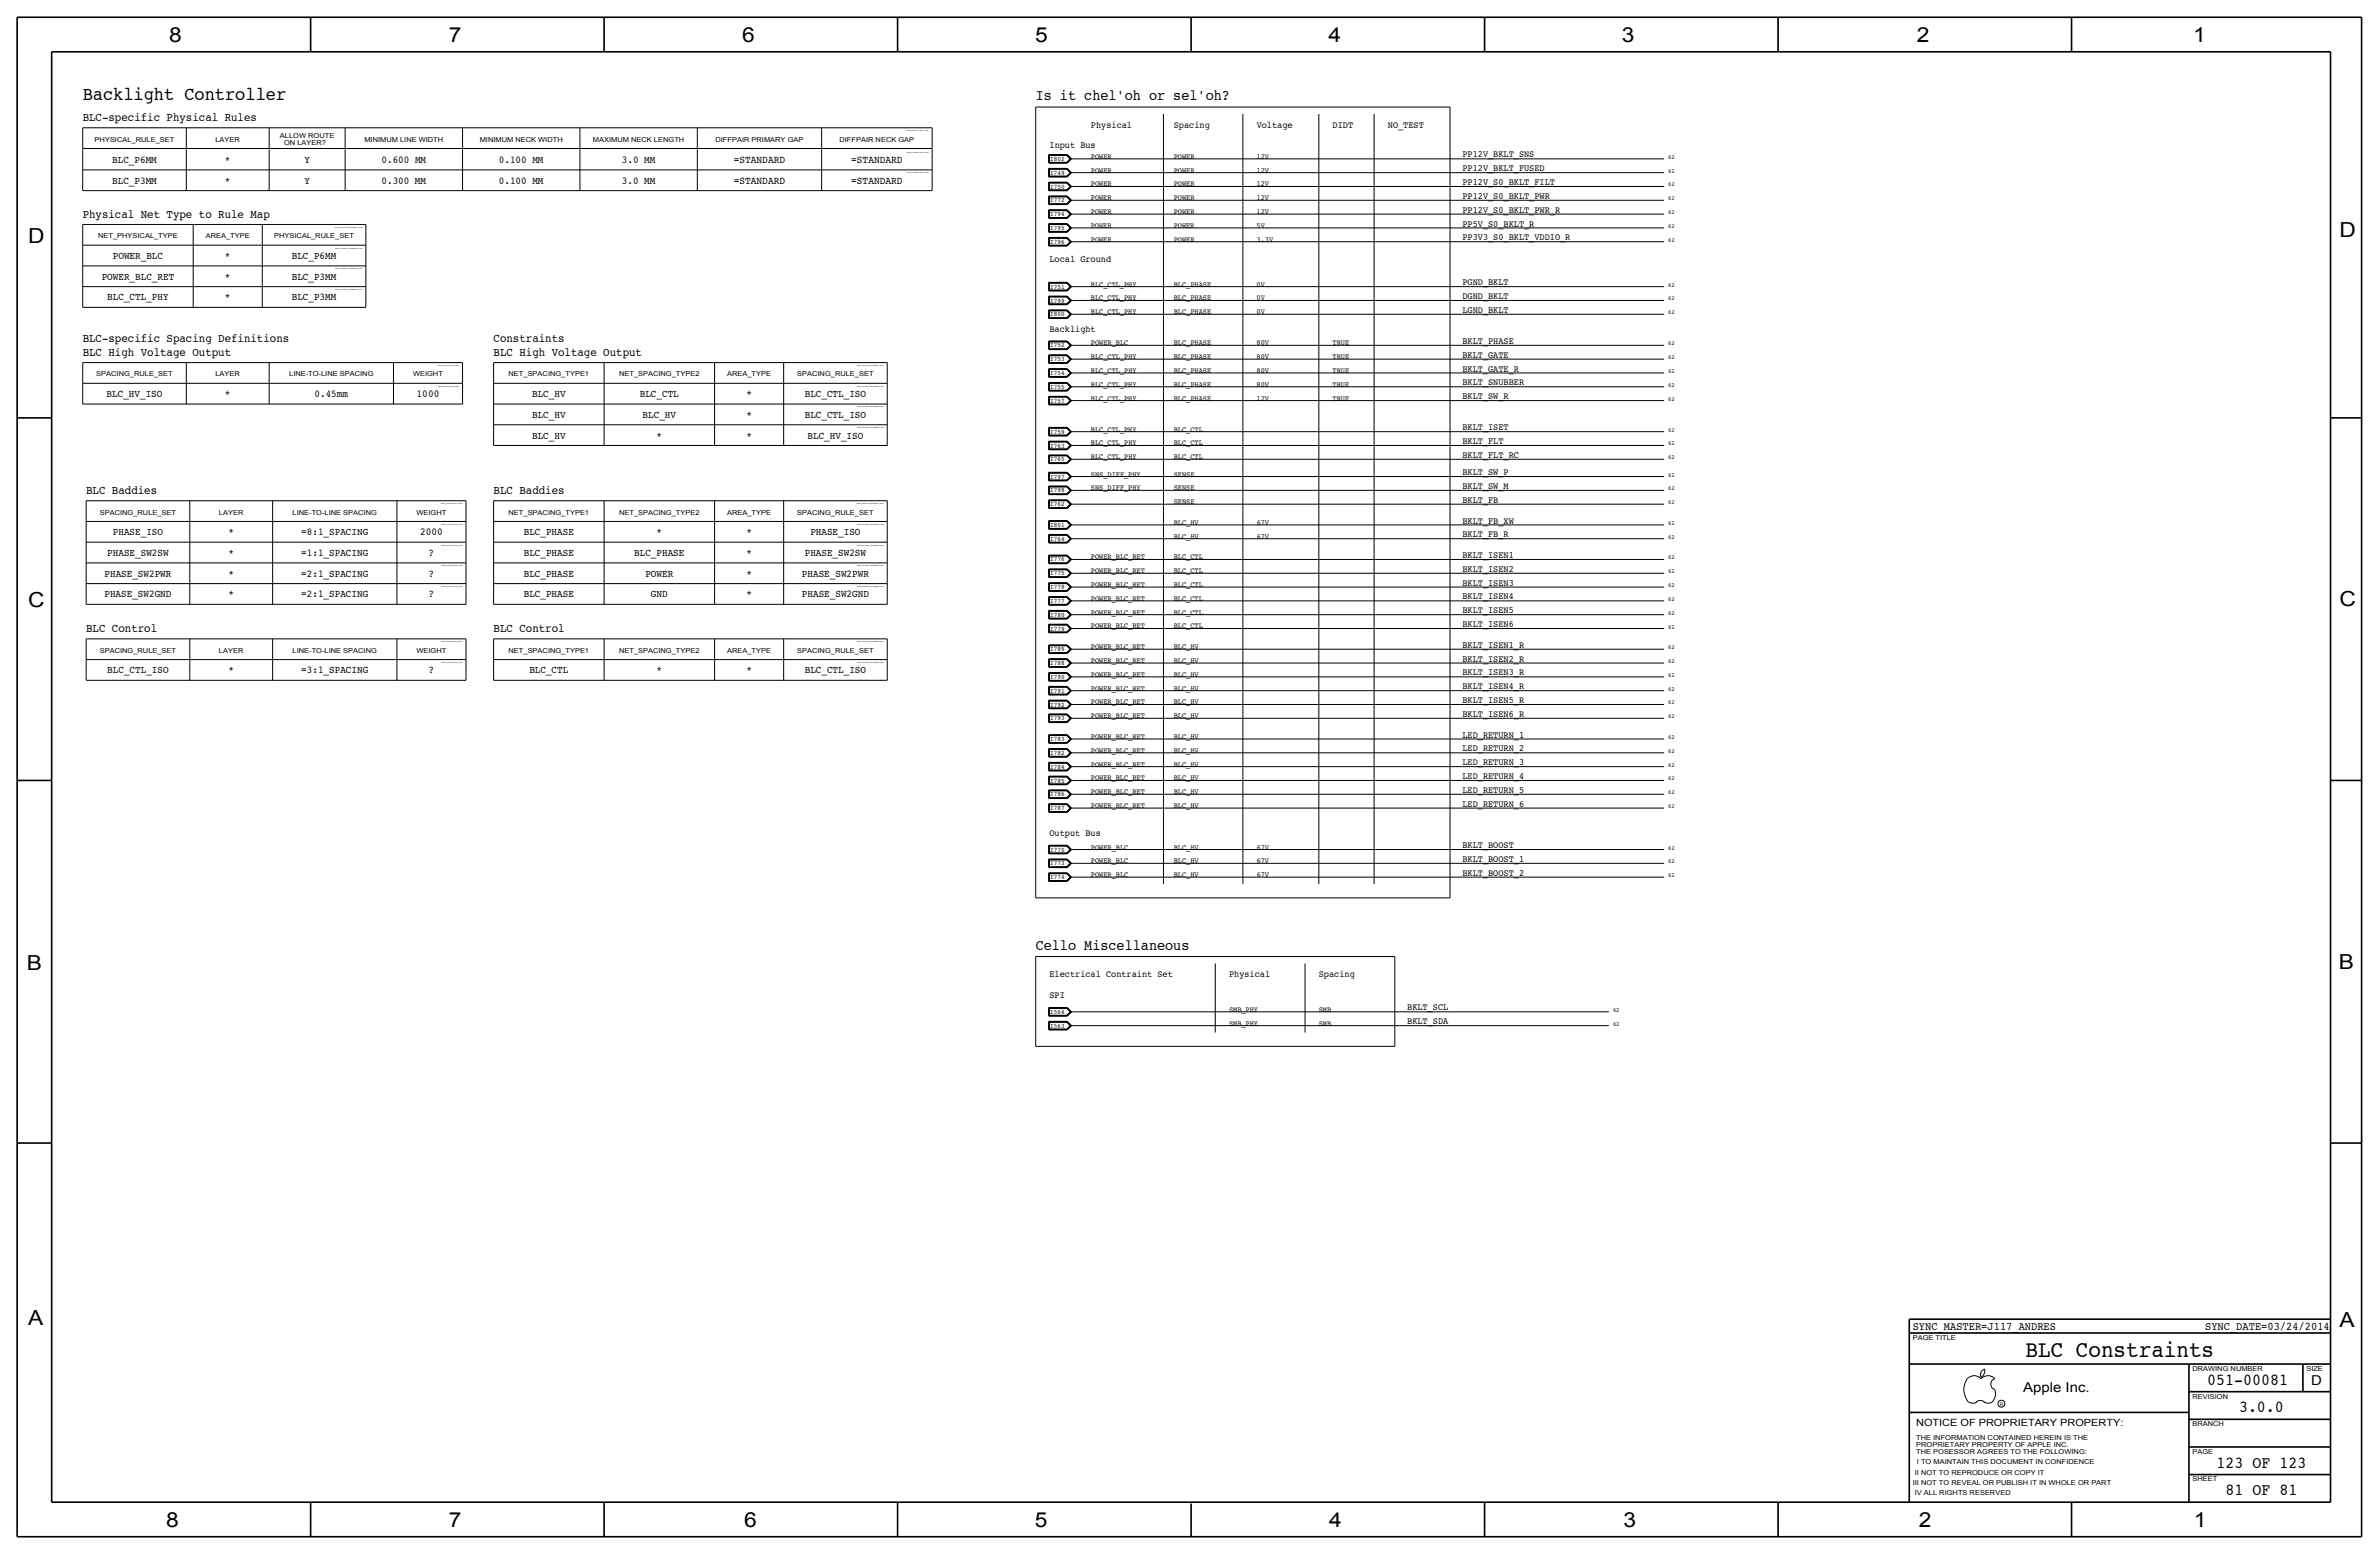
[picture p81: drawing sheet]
<svg xmlns="http://www.w3.org/2000/svg" width="875mm" height="572mm" viewBox="0 0 875 572" stroke-linecap="round" stroke-linejoin="round" font-family="sans-serif">
<defs><g id="words">
<text font-size="8.6" x="745" y="499.1">BLC Constraints</text>
<g font-size="7.6">
<text x="62.2" y="15.5">8</text>
<text x="165" y="15.5">7</text>
<text x="273" y="15.5">6</text>
<text x="380.7" y="15.5">5</text>
<text x="488.6" y="15.5">4</text>
<text x="596.6" y="15.5">3</text>
<text x="705.1" y="15.5">2</text>
<text x="806.7" y="15.5">1</text>
<text x="10.4" y="89.4">D</text>
<text x="860.5" y="87.1">D</text>
<text x="10.4" y="223.3">C</text>
<text x="860.5" y="222.8">C</text>
<text x="9.8" y="356.6">B</text>
<text x="860.2" y="356.4">B</text>
<text x="10.4" y="487.4">A</text>
<text x="860.5" y="488.2">A</text>
<text x="61.2" y="561.6">8</text>
<text x="165" y="561.6">7</text>
<text x="273.8" y="561.6">6</text>
<text x="380.7" y="561.6">5</text>
<text x="488.9" y="561.6">4</text>
<text x="597.1" y="561.6">3</text>
<text x="705.8" y="561.6">2</text>
<text x="806.9" y="561.6">1</text>
</g>
<text font-size="7" x="30.4" y="36.8">Backlight Controller</text>
<g font-size="6.2">
<text x="811.9" y="509.3">051-00081</text>
<text x="823.6" y="519.4">3.0.0</text>
<text x="815.3" y="539.8">123 OF 123</text>
<text x="818.6" y="549.9">81 OF 81</text>
</g>
<g font-size="5.6">
<text x="380.9" y="36.8">Is it chel'oh or sel'oh?</text>
<text x="380.9" y="349.2">Cello Miscellaneous</text>
</g>
<g font-size="5">
<text x="850.1" y="509.3">D</text>
<text x="744.2" y="511.8">Apple Inc.</text>
</g>
<g font-size="4.4">
<text x="30.4" y="44.5">BLC-specific Physical Rules</text>
<text x="30.4" y="80">Physical Net Type to Rule Map</text>
<text x="30.4" y="125.7">BLC-specific Spacing Definitions</text>
<text x="181.6" y="125.7">Constraints</text>
<text x="30.4" y="130.8">BLC High Voltage Output</text>
<text x="181.6" y="130.8">BLC High Voltage Output</text>
<text x="31.7" y="181.6">BLC Baddies</text>
<text x="181.6" y="181.6">BLC Baddies</text>
<text x="31.7" y="232.4">BLC Control</text>
<text x="181.6" y="232.4">BLC Control</text>
</g>
<g font-size="4.3">
<text x="703.5" y="488.9">SYNC_MASTER=J117_ANDRES</text>
<text x="811.1" y="488.9">SYNC_DATE=03/24/2014</text>
</g>
<g font-size="3.9">
<text x="269.9" y="59.9">=STANDARD</text>
<text x="313.1" y="59.9">=STANDARD</text>
<text x="269.9" y="67.6">=STANDARD</text>
<text x="313.1" y="67.6">=STANDARD</text>
<text x="153.2" y="146.1">1000</text>
<text x="154.5" y="196.9">2000</text>
<text x="157.7" y="204.5">?</text>
<text x="157.7" y="212.1">?</text>
<text x="157.7" y="219.7">?</text>
<text x="157.7" y="247.7">?</text>
</g>
<g font-size="3.8">
<text x="41.3" y="59.9">BLC_P6MM</text>
<text x="82.7" y="59.9">*</text>
<text x="112" y="59.9">Y</text>
<text x="140.3" y="59.9">0.600 MM</text>
<text x="183.5" y="59.9">0.100 MM</text>
<text x="228.7" y="59.9">3.0 MM</text>
<text x="41.3" y="67.6">BLC_P3MM</text>
<text x="82.7" y="67.6">*</text>
<text x="112" y="67.6">Y</text>
<text x="140.3" y="67.6">0.300 MM</text>
<text x="183.5" y="67.6">0.100 MM</text>
<text x="228.7" y="67.6">3.0 MM</text>
<text x="41.5" y="95.3">POWER_BLC</text>
<text x="82.7" y="95.3">*</text>
<text x="107.3" y="95.3">BLC_P6MM</text>
<text x="37.4" y="102.9">POWER_BLC_RET</text>
<text x="82.7" y="102.9">*</text>
<text x="107.3" y="102.9">BLC_P3MM</text>
<text x="39.5" y="110.5">BLC_CTL_PHY</text>
<text x="82.7" y="110.5">*</text>
<text x="107.3" y="110.5">BLC_P3MM</text>
<text x="39.2" y="146.1">BLC_HV_ISO</text>
<text x="82.7" y="146.1">*</text>
<text x="115.7" y="146.1">0.45mm</text>
<text x="195.7" y="146.1">BLC_HV</text>
<text x="235.3" y="146.1">BLC_CTL</text>
<text x="274.5" y="146.1">*</text>
<text x="296" y="146.1">BLC_CTL_ISO</text>
<text x="195.7" y="153.7">BLC_HV</text>
<text x="236.4" y="153.7">BLC_HV</text>
<text x="274.5" y="153.7">*</text>
<text x="296" y="153.7">BLC_CTL_ISO</text>
<text x="195.7" y="161.3">BLC_HV</text>
<text x="241.5" y="161.3">*</text>
<text x="274.5" y="161.3">*</text>
<text x="297" y="161.3">BLC_HV_ISO</text>
<text x="41.5" y="196.9">PHASE_ISO</text>
<text x="84" y="196.9">*</text>
<text x="110.8" y="196.9">=8:1_SPACING</text>
<text x="192.6" y="196.9">BLC_PHASE</text>
<text x="241.5" y="196.9">*</text>
<text x="274.5" y="196.9">*</text>
<text x="298.1" y="196.9">PHASE_ISO</text>
<text x="39.5" y="204.5">PHASE_SW2SW</text>
<text x="84" y="204.5">*</text>
<text x="110.8" y="204.5">=1:1_SPACING</text>
<text x="192.6" y="204.5">BLC_PHASE</text>
<text x="233.3" y="204.5">BLC_PHASE</text>
<text x="274.5" y="204.5">*</text>
<text x="296" y="204.5">PHASE_SW2SW</text>
<text x="38.4" y="212.1">PHASE_SW2PWR</text>
<text x="84" y="212.1">*</text>
<text x="110.8" y="212.1">=2:1_SPACING</text>
<text x="192.6" y="212.1">BLC_PHASE</text>
<text x="237.4" y="212.1">POWER</text>
<text x="274.5" y="212.1">*</text>
<text x="295" y="212.1">PHASE_SW2PWR</text>
<text x="38.4" y="219.7">PHASE_SW2GND</text>
<text x="84" y="219.7">*</text>
<text x="110.8" y="219.7">=2:1_SPACING</text>
<text x="192.6" y="219.7">BLC_PHASE</text>
<text x="239.4" y="219.7">GND</text>
<text x="274.5" y="219.7">*</text>
<text x="295" y="219.7">PHASE_SW2GND</text>
<text x="39.5" y="247.7">BLC_CTL_ISO</text>
<text x="84" y="247.7">*</text>
<text x="110.8" y="247.7">=3:1_SPACING</text>
<text x="194.7" y="247.7">BLC_CTL</text>
<text x="241.5" y="247.7">*</text>
<text x="274.5" y="247.7">*</text>
<text x="296" y="247.7">BLC_CTL_ISO</text>
</g>
<text font-size="3.7" x="704.8" y="524.5">NOTICE OF PROPRIETARY PROPERTY:</text>
<g font-size="3.5">
<text x="401.3" y="47">Physical</text>
<text x="431.7" y="47">Spacing</text>
<text x="462.2" y="47">Voltage</text>
<text x="490.2" y="47">DIDT</text>
<text x="510.5" y="47">NO_TEST</text>
<text x="386" y="54.6">Input Bus</text>
<text x="537.9" y="57.9">PP12V_BKLT_SNS</text>
<text x="537.9" y="63">PP12V_BKLT_FUSED</text>
<text x="537.9" y="68.1">PP12V_S0_BKLT_FILT</text>
<text x="537.9" y="73.2">PP12V_S0_BKLT_PWR</text>
<text x="537.9" y="78.2">PP12V_S0_BKLT_PWR_R</text>
<text x="537.9" y="83.3">PP5V_S0_BKLT_R</text>
<text x="537.9" y="88.4">PP3V3_S0_BKLT_VDDIO_R</text>
<text x="386" y="96.5">Local Ground</text>
<text x="537.9" y="104.9">PGND_BKLT</text>
<text x="537.9" y="110">DGND_BKLT</text>
<text x="537.9" y="115.1">LGND_BKLT</text>
<text x="386" y="121.9">Backlight</text>
<text x="537.9" y="131.6">BKLT_GATE</text>
<text x="537.9" y="126.5">BKLT_PHASE</text>
<text x="537.9" y="136.7">BKLT_GATE_R</text>
<text x="537.9" y="141.7">BKLT_SNUBBER</text>
<text x="537.9" y="146.8">BKLT_SW_R</text>
<text x="537.9" y="158.2">BKLT_ISET</text>
<text x="537.9" y="163.3">BKLT_FLT</text>
<text x="537.9" y="168.4">BKLT_FLT_RC</text>
<text x="537.9" y="179.8">BKLT_SW_M</text>
<text x="537.9" y="174.8">BKLT_SW_P</text>
<text x="537.9" y="184.9">BKLT_FB</text>
<text x="537.9" y="197.6">BKLT_FB_R</text>
<text x="537.9" y="192.5">BKLT_FB_XW</text>
<text x="537.9" y="205.2">BKLT_ISEN1</text>
<text x="537.9" y="210.3">BKLT_ISEN2</text>
<text x="537.9" y="215.4">BKLT_ISEN3</text>
<text x="537.9" y="220.5">BKLT_ISEN4</text>
<text x="537.9" y="225.5">BKLT_ISEN5</text>
<text x="537.9" y="230.6">BKLT_ISEN6</text>
<text x="537.9" y="238.3">BKLT_ISEN1_R</text>
<text x="537.9" y="243.3">BKLT_ISEN2_R</text>
<text x="537.9" y="248.4">BKLT_ISEN3_R</text>
<text x="537.9" y="253.5">BKLT_ISEN4_R</text>
<text x="537.9" y="258.6">BKLT_ISEN5_R</text>
<text x="537.9" y="263.6">BKLT_ISEN6_R</text>
<text x="537.9" y="271.3">LED_RETURN_1</text>
<text x="537.9" y="276.3">LED_RETURN_2</text>
<text x="537.9" y="281.4">LED_RETURN_3</text>
<text x="537.9" y="286.5">LED_RETURN_4</text>
<text x="537.9" y="291.6">LED_RETURN_5</text>
<text x="537.9" y="296.7">LED_RETURN_6</text>
<text x="386" y="307.3">Output Bus</text>
<text x="537.9" y="311.9">BKLT_BOOST</text>
<text x="537.9" y="317">BKLT_BOOST_1</text>
<text x="537.9" y="322.1">BKLT_BOOST_2</text>
<text x="386" y="359.4">Electrical Contraint Set</text>
<text x="452.1" y="359.4">Physical</text>
<text x="485.1" y="359.4">Spacing</text>
<text x="386" y="367">SPI</text>
<text x="517.6" y="371.6">BKLT_SCL</text>
<text x="517.6" y="376.7">BKLT_SDA</text>
</g>
<g font-size="2.9">
<text x="401.2" y="58.4">POWER</text>
<text x="431.7" y="58.4">POWER</text>
<text x="462.2" y="58.4">12V</text>
<text x="401.2" y="63.5">POWER</text>
<text x="431.7" y="63.5">POWER</text>
<text x="462.2" y="63.5">12V</text>
<text x="401.2" y="68.6">POWER</text>
<text x="431.7" y="68.6">POWER</text>
<text x="462.2" y="68.6">12V</text>
<text x="401.2" y="73.7">POWER</text>
<text x="431.7" y="73.7">POWER</text>
<text x="462.2" y="73.7">12V</text>
<text x="401.2" y="83.8">POWER</text>
<text x="401.2" y="78.7">POWER</text>
<text x="431.7" y="83.8">POWER</text>
<text x="431.7" y="78.7">POWER</text>
<text x="462.2" y="83.8">5V</text>
<text x="462.2" y="78.7">12V</text>
<text x="401.2" y="88.9">POWER</text>
<text x="431.7" y="88.9">POWER</text>
<text x="462.2" y="88.9">3.3V</text>
<text x="401.2" y="105.4">BLC_CTL_PHY</text>
<text x="431.7" y="105.4">BLC_PHASE</text>
<text x="462.2" y="105.4">0V</text>
<text x="401.2" y="110.5">BLC_CTL_PHY</text>
<text x="431.7" y="110.5">BLC_PHASE</text>
<text x="462.2" y="110.5">0V</text>
<text x="401.2" y="115.6">BLC_CTL_PHY</text>
<text x="431.7" y="115.6">BLC_PHASE</text>
<text x="462.2" y="115.6">0V</text>
<text x="401.3" y="127">POWER_BLC</text>
<text x="431.7" y="127">BLC_PHASE</text>
<text x="462.2" y="127">80V</text>
<text x="490.2" y="127">TRUE</text>
<text x="401.3" y="137.2">BLC_CTL_PHY</text>
<text x="401.3" y="132.1">BLC_CTL_PHY</text>
<text x="431.7" y="137.2">BLC_PHASE</text>
<text x="431.7" y="132.1">BLC_PHASE</text>
<text x="462.2" y="137.2">80V</text>
<text x="462.2" y="132.1">80V</text>
<text x="490.2" y="137.2">TRUE</text>
<text x="490.2" y="132.1">TRUE</text>
<text x="401.3" y="142.2">BLC_CTL_PHY</text>
<text x="431.7" y="142.2">BLC_PHASE</text>
<text x="462.2" y="142.2">80V</text>
<text x="490.2" y="142.2">TRUE</text>
<text x="401.3" y="147.3">BLC_CTL_PHY</text>
<text x="431.7" y="147.3">BLC_PHASE</text>
<text x="462.2" y="147.3">12V</text>
<text x="490.1" y="147.3">TRUE</text>
<text x="401.3" y="158.7">BLC_CTL_PHY</text>
<text x="431.7" y="158.7">BLC_CTL</text>
<text x="401.3" y="163.8">BLC_CTL_PHY</text>
<text x="431.7" y="163.8">BLC_CTL</text>
<text x="401.3" y="168.9">BLC_CTL_PHY</text>
<text x="431.7" y="168.9">BLC_CTL</text>
<text x="401.3" y="175.3">SNS_DIFF_PHY</text>
<text x="431.7" y="175.3">SENSE</text>
<text x="401.3" y="180.3">SNS_DIFF_PHY</text>
<text x="431.7" y="180.3">SENSE</text>
<text x="431.7" y="185.4">SENSE</text>
<text x="431.7" y="193">BLC_HV</text>
<text x="462.2" y="193">67V</text>
<text x="431.7" y="198.1">BLC_HV</text>
<text x="462.2" y="198.1">67V</text>
<text x="401.3" y="205.7">POWER_BLC_RET</text>
<text x="431.7" y="205.7">BLC_CTL</text>
<text x="401.3" y="210.8">POWER_BLC_RET</text>
<text x="401.3" y="215.9">POWER_BLC_RET</text>
<text x="431.7" y="210.8">BLC_CTL</text>
<text x="431.7" y="215.9">BLC_CTL</text>
<text x="401.3" y="221">POWER_BLC_RET</text>
<text x="431.7" y="221">BLC_CTL</text>
<text x="401.3" y="226.1">POWER_BLC_RET</text>
<text x="431.7" y="226.1">BLC_CTL</text>
<text x="401.3" y="231.1">POWER_BLC_RET</text>
<text x="431.7" y="231.1">BLC_CTL</text>
<text x="401.3" y="238.8">POWER_BLC_RET</text>
<text x="431.7" y="238.8">BLC_HV</text>
<text x="401.3" y="243.8">POWER_BLC_RET</text>
<text x="431.7" y="243.8">BLC_HV</text>
<text x="401.3" y="248.9">POWER_BLC_RET</text>
<text x="431.7" y="248.9">BLC_HV</text>
<text x="401.3" y="254">POWER_BLC_RET</text>
<text x="431.7" y="254">BLC_HV</text>
<text x="401.3" y="259.1">POWER_BLC_RET</text>
<text x="431.7" y="259.1">BLC_HV</text>
<text x="401.3" y="264.2">POWER_BLC_RET</text>
<text x="431.7" y="264.2">BLC_HV</text>
<text x="401.2" y="271.8">POWER_BLC_RET</text>
<text x="431.7" y="271.8">BLC_HV</text>
<text x="401.2" y="276.9">POWER_BLC_RET</text>
<text x="401.2" y="281.9">POWER_BLC_RET</text>
<text x="431.7" y="276.9">BLC_HV</text>
<text x="431.7" y="281.9">BLC_HV</text>
<text x="401.2" y="287">POWER_BLC_RET</text>
<text x="431.7" y="287">BLC_HV</text>
<text x="401.2" y="292.1">POWER_BLC_RET</text>
<text x="431.7" y="292.1">BLC_HV</text>
<text x="401.2" y="297.2">POWER_BLC_RET</text>
<text x="431.7" y="297.2">BLC_HV</text>
<text x="401.3" y="317.5">POWER_BLC</text>
<text x="401.3" y="312.4">POWER_BLC</text>
<text x="431.7" y="317.5">BLC_HV</text>
<text x="431.7" y="312.4">BLC_HV</text>
<text x="462.2" y="317.5">67V</text>
<text x="462.2" y="312.4">67V</text>
<text x="401.3" y="322.6">POWER_BLC</text>
<text x="431.7" y="322.6">BLC_HV</text>
<text x="462.2" y="322.6">67V</text>
<text x="452.1" y="372.1">SMB_PHY</text>
<text x="452.1" y="377.2">SMB_PHY</text>
<text x="485.1" y="372.1">SMB</text>
<text x="485.1" y="377.2">SMB</text>
</g>
<g font-size="2.5">
<text x="34.8" y="52.1">PHYSICAL_RULE_SET</text>
<text x="79.3" y="52.1">LAYER</text>
<text x="103" y="50.8">ALLOW ROUTE</text>
<text x="104.5" y="53.3">ON LAYER?</text>
<text x="134" y="52.1">MINIMUM LINE WIDTH</text>
<text x="176.4" y="52.1">MINIMUM NECK WIDTH</text>
<text x="218.1" y="52.1">MAXIMUM NECK LENGTH</text>
<text x="263.2" y="52.1">DIFFPAIR PRIMARY GAP</text>
<text x="308.8" y="52.1">DIFFPAIR NECK GAP</text>
<text x="386.3" y="59.2">I802</text>
<text x="386.3" y="64.2">I749</text>
<text x="386.3" y="69.3">I750</text>
<text x="386.3" y="74.4">I772</text>
<text x="386.3" y="79.5">I794</text>
<text x="36.1" y="87.6">NET_PHYSICAL_TYPE</text>
<text x="75.7" y="87.6">AREA_TYPE</text>
<text x="100.9" y="87.6">PHYSICAL_RULE_SET</text>
<text x="386.3" y="89.7">I796</text>
<text x="386.3" y="84.6">I795</text>
<text x="386.3" y="106.2">I751</text>
<text x="386.3" y="111.3">I799</text>
<text x="386.3" y="116.3">I800</text>
<text x="386.3" y="127.7">I752</text>
<text x="386.3" y="137.9">I754</text>
<text x="386.3" y="132.8">I753</text>
<text x="35.4" y="138.4">SPACING_RULE_SET</text>
<text x="79.3" y="138.4">LAYER</text>
<text x="106.4" y="138.4">LINE-TO-LINE SPACING</text>
<text x="151.9" y="138.4">WEIGHT</text>
<text x="187.1" y="138.4">NET_SPACING_TYPE1</text>
<text x="227.7" y="138.4">NET_SPACING_TYPE2</text>
<text x="267.4" y="138.4">AREA_TYPE</text>
<text x="293.2" y="138.4">SPACING_RULE_SET</text>
<text x="386.3" y="143">I755</text>
<text x="386.3" y="148.1">I757</text>
<text x="386.3" y="159.5">I759</text>
<text x="386.3" y="164.6">I763</text>
<text x="386.3" y="169.7">I765</text>
<text x="386.3" y="176">I797</text>
<text x="386.3" y="181.1">I798</text>
<text x="36.7" y="189.2">SPACING_RULE_SET</text>
<text x="80.5" y="189.2">LAYER</text>
<text x="107.6" y="189.2">LINE-TO-LINE SPACING</text>
<text x="153.2" y="189.2">WEIGHT</text>
<text x="187.1" y="189.2">NET_SPACING_TYPE1</text>
<text x="227.7" y="189.2">NET_SPACING_TYPE2</text>
<text x="267.4" y="189.2">AREA_TYPE</text>
<text x="293.2" y="189.2">SPACING_RULE_SET</text>
<text x="386.3" y="186.2">I762</text>
<text x="386.3" y="193.8">I801</text>
<text x="386.3" y="198.9">I764</text>
<text x="386.3" y="206.5">I776</text>
<text x="386.3" y="211.6">I775</text>
<text x="386.3" y="216.7">I778</text>
<text x="386.3" y="221.7">I777</text>
<text x="386.3" y="226.8">I780</text>
<text x="386.3" y="231.9">I779</text>
<text x="386.3" y="239.5">I789</text>
<text x="36.7" y="240">SPACING_RULE_SET</text>
<text x="80.5" y="240">LAYER</text>
<text x="107.6" y="240">LINE-TO-LINE SPACING</text>
<text x="153.2" y="240">WEIGHT</text>
<text x="187.1" y="240">NET_SPACING_TYPE1</text>
<text x="227.7" y="240">NET_SPACING_TYPE2</text>
<text x="267.4" y="240">AREA_TYPE</text>
<text x="293.2" y="240">SPACING_RULE_SET</text>
<text x="386.3" y="244.6">I788</text>
<text x="386.3" y="249.7">I790</text>
<text x="386.3" y="254.8">I791</text>
<text x="386.3" y="259.8">I792</text>
<text x="386.3" y="264.9">I793</text>
<text x="386.3" y="272.5">I783</text>
<text x="386.3" y="277.6">I782</text>
<text x="386.3" y="287.8">I785</text>
<text x="386.3" y="282.7">I784</text>
<text x="386.3" y="292.9">I786</text>
<text x="386.3" y="297.9">I787</text>
<text x="386.3" y="313.2">I770</text>
<text x="386.3" y="323.3">I774</text>
<text x="386.3" y="318.3">I773</text>
<text x="386.3" y="372.9">I564</text>
<text x="386.3" y="377.9">I563</text>
<text x="703.5" y="492.8">PAGE TITLE</text>
<text x="806.4" y="504.2">DRAWING NUMBER</text>
<text x="848.3" y="504.2">SIZE</text>
<text x="806.4" y="514.4">REVISION</text>
<text x="806.4" y="524.5">BRANCH</text>
<text x="704.8" y="532.1">PROPRIETARY PROPERTY OF APPLE INC.</text>
<text x="704.8" y="529.6">THE INFORMATION CONTAINED HEREIN IS THE</text>
<text x="704.8" y="534.7">THE POSESSOR AGREES TO THE FOLLOWING:</text>
<text x="705.1" y="538.5">I TO MAINTAIN THIS DOCUMENT IN CONFIDENCE</text>
<text x="806.4" y="534.7">PAGE</text>
<text x="704.3" y="542.3">II NOT TO REPRODUCE OR COPY IT</text>
<text x="806.4" y="544.8">SHEET</text>
<text x="703.5" y="546.1">III NOT TO REVEAL OR PUBLISH IT IN WHOLE OR PART</text>
<text x="704.3" y="549.9">IV ALL RIGHTS RESERVED</text>
</g>
<g font-size="2.3">
<text x="613.6" y="58.4">62</text>
<text x="613.6" y="63.5">62</text>
<text x="613.6" y="68.6">62</text>
<text x="613.6" y="73.7">62</text>
<text x="613.6" y="78.7">62</text>
<text x="613.6" y="83.8">62</text>
<text x="613.6" y="88.9">62</text>
<text x="613.6" y="105.4">62</text>
<text x="613.6" y="110.5">62</text>
<text x="613.6" y="115.6">62</text>
<text x="613.6" y="127">62</text>
<text x="613.6" y="132.1">62</text>
<text x="613.6" y="137.2">62</text>
<text x="613.6" y="142.2">62</text>
<text x="613.6" y="147.3">62</text>
<text x="613.6" y="158.8">62</text>
<text x="613.6" y="163.8">62</text>
<text x="613.6" y="168.9">62</text>
<text x="613.6" y="175.3">62</text>
<text x="613.6" y="185.4">62</text>
<text x="613.6" y="180.3">62</text>
<text x="613.6" y="193">62</text>
<text x="613.6" y="198.1">62</text>
<text x="613.6" y="205.7">62</text>
<text x="613.6" y="210.8">62</text>
<text x="613.6" y="215.9">62</text>
<text x="613.6" y="221">62</text>
<text x="613.6" y="226.1">62</text>
<text x="613.6" y="231.1">62</text>
<text x="613.6" y="238.8">62</text>
<text x="613.6" y="243.8">62</text>
<text x="613.6" y="248.9">62</text>
<text x="613.6" y="254">62</text>
<text x="613.6" y="259.1">62</text>
<text x="613.6" y="264.2">62</text>
<text x="613.6" y="271.8">62</text>
<text x="613.6" y="276.9">62</text>
<text x="613.6" y="281.9">62</text>
<text x="613.6" y="287">62</text>
<text x="613.6" y="292.1">62</text>
<text x="613.6" y="297.2">62</text>
<text x="613.6" y="312.4">62</text>
<text x="613.6" y="317.5">62</text>
<text x="613.6" y="322.6">62</text>
<text x="593.3" y="372.1">62</text>
<text x="593.3" y="377.2">62</text>
</g>
<text font-size="1.8" x="735.5" y="516.9">R</text>
<g font-size=".5">
<text x="333.4" y="48.3">TABLE_PHYSICAL_RULE_HEAD</text>
<text x="333.6" y="56.1">TABLE_PHYSICAL_RULE_ITEM</text>
<text x="333.6" y="63.8">TABLE_PHYSICAL_RULE_ITEM</text>
<text x="123" y="83.8">TABLE_PHYSICAL_ASSIGNMENT_HEAD</text>
<text x="123.2" y="91.4">TABLE_PHYSICAL_ASSIGNMENT_ITEM</text>
<text x="123.2" y="99.1">TABLE_PHYSICAL_ASSIGNMENT_ITEM</text>
<text x="123.2" y="106.7">TABLE_PHYSICAL_ASSIGNMENT_ITEM</text>
<text x="160.9" y="134.6">TABLE_SPACING_RULE_HEAD</text>
<text x="315" y="134.6">TABLE_SPACING_ASSIGNMENT_HEAD</text>
<text x="161.1" y="142.2">TABLE_SPACING_RULE_ITEM</text>
<text x="315.2" y="142.2">TABLE_SPACING_ASSIGNMENT_ITEM</text>
<text x="315.2" y="149.9">TABLE_SPACING_ASSIGNMENT_ITEM</text>
<text x="315.2" y="157.5">TABLE_SPACING_ASSIGNMENT_ITEM</text>
<text x="162.2" y="185.4">TABLE_SPACING_RULE_HEAD</text>
<text x="315" y="185.4">TABLE_SPACING_ASSIGNMENT_HEAD</text>
<text x="162.4" y="193">TABLE_SPACING_RULE_ITEM</text>
<text x="315.2" y="193">TABLE_SPACING_ASSIGNMENT_ITEM</text>
<text x="162.4" y="200.7">TABLE_SPACING_RULE_ITEM</text>
<text x="315.2" y="200.7">TABLE_SPACING_ASSIGNMENT_ITEM</text>
<text x="162.4" y="208.3">TABLE_SPACING_RULE_ITEM</text>
<text x="315.2" y="208.3">TABLE_SPACING_ASSIGNMENT_ITEM</text>
<text x="162.4" y="215.9">TABLE_SPACING_RULE_ITEM</text>
<text x="315.2" y="215.9">TABLE_SPACING_ASSIGNMENT_ITEM</text>
<text x="162.2" y="236.2">TABLE_SPACING_RULE_HEAD</text>
<text x="315" y="236.2">TABLE_SPACING_ASSIGNMENT_HEAD</text>
<text x="162.4" y="243.8">TABLE_SPACING_RULE_ITEM</text>
<text x="315.2" y="243.8">TABLE_SPACING_ASSIGNMENT_ITEM</text>
</g>
</g></defs>
<g fill="none" stroke="#000" stroke-width=".37">
<path d="M380.9 39.4h152.4zM380.9 39.4v290.8zM533.3 39.4v290.8zM30.4 47v7.6zM30.4 54.9v7.6zM30.4 47h312.4zM30.4 54.6h312.4zM68.5 47v7.6zM68.5 54.9v7.6zM99 47v7.6zM99 54.9v7.6zM126.9 47v7.6z"/>
<path d="M126.9 54.9v7.6zM170.1 47v7.6zM170.1 54.9v7.6zM213.3 47v7.6zM213.3 54.9v7.6zM256.5 47v7.6zM256.5 54.9v7.6zM302.2 47v7.6zM302.2 54.9v7.6zM342.8 47v7.6zM342.8 54.9v7.6zM385.7 56.8v3.2z"/>
<path d="M385.7 60h6.8zM385.7 56.8h6.8zM385.8 56.9h6.7zM385.8 56.9v3zM385.8 59.9h6.7zM385.9 57v2.8zM385.9 59.8h6.5zM385.9 57h6.5zM386 57.2h6.4zM386 57.2v2.5zM386 59.7h6.4zM392.4 57.1l1.2 1.3z"/>
<path d="M392.4 59.7l1.2-1.3zM392.4 57l1.4 1.4zM392.4 59.8l1.4-1.4zM392.5 59.9l1.5-1.5zM392.5 56.9l1.5 1.5zM392.5 56.8l1.6 1.6zM392.5 60l1.6-1.6zM393.6 58.4h2.6zM396.2 58.4h215.9zM427.9 41.9v283.2zM457.1 41.9v283.2zM485.1 41.9v283.2z"/>
<path d="M505.4 41.9v283.2zM30.4 62.5v7.6zM30.4 62.5h312.4zM30.4 70.1h312.4zM68.5 62.5v7.6zM99 62.5v7.6zM126.9 62.5v7.6zM170.1 62.5v7.6zM213.3 62.5v7.6zM256.5 62.5v7.6zM302.2 62.5v7.6zM342.8 62.5v7.6z"/>
<path d="M385.7 77.2v3.1zM385.7 72.1v3.1zM385.7 75.2h6.8zM385.7 67v3.2zM385.7 70.2h6.8zM385.7 61.9v3.2zM385.7 65.1h6.8zM385.7 77.2h6.8zM385.7 72.1h6.8zM385.7 67h6.8zM385.7 61.9h6.8zM385.8 77.3h6.7z"/>
<path d="M385.8 72.2h6.7zM385.8 67.1h6.7zM385.8 62h6.7zM385.8 77.3v2.9zM385.8 72.2v2.9zM385.8 75.1h6.7zM385.8 67.1v3zM385.8 70.1h6.7zM385.8 62v3zM385.8 65h6.7zM385.9 77.4v2.7zM385.9 72.3v2.7z"/>
<path d="M385.9 75h6.5zM385.9 67.2v2.8zM385.9 70h6.5zM385.9 62.1v2.8zM385.9 64.9h6.5zM385.9 77.4h6.5zM385.9 72.3h6.5zM385.9 67.2h6.5zM385.9 62.1h6.5zM386 77.5h6.4zM386 77.5v2.5zM386 72.4h6.4z"/>
<path d="M386 72.4v2.5zM386 74.9h6.4zM386 67.3h6.4zM386 67.3v2.6zM386 69.9h6.4zM386 62.2h6.4zM386 62.2v2.6zM386 64.8h6.4zM392.4 77.5l1.2 1.2zM392.4 72.4l1.2 1.3zM392.4 67.3l1.2 1.3zM392.4 62.2l1.2 1.3z"/>
<path d="M392.4 64.8l1.2-1.3zM392.4 77.4l1.4 1.3zM392.4 72.3l1.4 1.4zM392.4 67.2l1.4 1.4zM392.4 62.1l1.4 1.4zM392.4 75l1.4-1.3zM392.4 70l1.4-1.4zM392.4 64.9l1.4-1.4zM392.5 75.1l1.5-1.4zM392.5 70.1l1.5-1.5zM392.5 65l1.5-1.5zM392.5 77.3l1.5 1.4z"/>
<path d="M392.5 72.2l1.5 1.5zM392.5 67.1l1.5 1.5zM392.5 62l1.5 1.5zM392.5 77.2l1.6 1.5zM392.5 72.1l1.6 1.6zM392.5 67l1.6 1.6zM392.5 61.9l1.6 1.6zM392.5 75.2l1.6-1.5zM392.5 70.2l1.6-1.6zM392.5 65.1l1.6-1.6zM393.6 73.7l-1.2 1.2zM393.6 68.6l-1.2 1.3z"/>
<path d="M393.6 78.7h2.6zM393.6 73.7h2.6zM393.6 68.6h2.6zM393.6 63.5h2.6zM396.2 78.7h215.9zM396.2 73.7h215.9zM396.2 68.6h215.9zM396.2 63.5h215.9zM30.4 90.2h104.2zM30.4 82.6h104.2zM30.4 97.8h104.2zM30.4 82.6v7.6z"/>
<path d="M30.4 90.2v7.6zM30.4 97.8v7.6zM71.1 82.6v7.6zM71.1 90.2v7.6zM71.1 97.8v7.6zM96.5 82.6v7.6zM96.5 90.2v7.6zM96.5 97.8v7.6zM134.6 82.6v7.6zM134.6 90.2v7.6zM134.6 97.8v7.6zM385.7 87.3v3.2z"/>
<path d="M385.7 90.5h6.8zM385.7 82.2v3.2zM385.7 85.4h6.8zM385.7 80.3h6.8zM385.7 87.3h6.8zM385.7 82.2h6.8zM385.8 87.4h6.7zM385.8 82.3h6.7zM385.8 87.4v3zM385.8 90.4h6.7zM385.8 82.3v3zM385.8 85.3h6.7z"/>
<path d="M385.8 80.2h6.7zM385.9 87.5v2.8zM385.9 90.3h6.5zM385.9 82.4v2.8zM385.9 85.2h6.5zM385.9 80.1h6.5zM385.9 87.5h6.5zM385.9 82.4h6.5zM386 87.6h6.4zM386 87.6v2.6zM386 90.2h6.4zM386 82.6h6.4z"/>
<path d="M386 82.6v2.5zM386 85.1h6.4zM386 80h6.4zM392.4 87.6l1.2 1.3zM392.4 82.5l1.2 1.3zM392.4 85.1l1.2-1.3zM392.4 80l1.2-1.3zM392.4 87.5l1.4 1.4zM392.4 82.4l1.4 1.4zM392.4 90.3l1.4-1.4zM392.4 85.2l1.4-1.4zM392.4 80.1l1.4-1.4z"/>
<path d="M392.5 90.4l1.5-1.5zM392.5 85.3l1.5-1.5zM392.5 80.2l1.5-1.5zM392.5 87.4l1.5 1.5zM392.5 82.3l1.5 1.5zM392.5 87.3l1.6 1.6zM392.5 82.2l1.6 1.6zM392.5 90.5l1.6-1.6zM392.5 85.4l1.6-1.6zM392.5 80.3l1.6-1.6zM393.6 88.9l-1.2 1.3zM393.6 88.9h2.6z"/>
<path d="M393.6 83.8h2.6zM396.2 83.8h215.9zM396.2 88.9h215.9zM30.4 105.4h104.2zM30.4 113h104.2zM30.4 105.4v7.6zM71.1 105.4v7.6zM96.5 105.4v7.6zM134.6 105.4v7.6zM385.7 114v3.1zM385.7 117.1h6.8zM385.7 108.9v3.2z"/>
<path d="M385.7 112.1h6.8zM385.7 103.8v3.2zM385.7 107h6.8zM385.7 114h6.8zM385.7 108.9h6.8zM385.7 103.8h6.8zM385.8 114.1h6.7zM385.8 109h6.7zM385.8 103.9h6.7zM385.8 114.1v2.9zM385.8 117h6.7zM385.8 109v3z"/>
<path d="M385.8 112h6.7zM385.8 103.9v3zM385.8 106.9h6.7zM385.9 114.2v2.7zM385.9 116.9h6.5zM385.9 109.1v2.8zM385.9 111.9h6.5zM385.9 104v2.8zM385.9 106.8h6.5zM385.9 114.2h6.5zM385.9 109.1h6.5zM385.9 104h6.5z"/>
<path d="M386 114.3h6.4zM386 114.3v2.5zM386 116.8h6.4zM386 109.2h6.4zM386 109.2v2.6zM386 111.8h6.4zM386 104.1h6.4zM386 104.1v2.6zM386 106.7h6.4zM392.4 114.3l1.2 1.3zM392.4 109.2l1.2 1.3zM392.4 104.1l1.2 1.3z"/>
<path d="M392.4 116.8l1.2-1.2zM392.4 111.8l1.2-1.3zM392.4 106.7l1.2-1.3zM392.4 114.2l1.4 1.4zM392.4 109.1l1.4 1.4zM392.4 104l1.4 1.4zM392.4 116.9l1.4-1.3zM392.4 111.9l1.4-1.4zM392.4 106.8l1.4-1.4zM392.5 117l1.5-1.4zM392.5 112l1.5-1.5zM392.5 106.9l1.5-1.5z"/>
<path d="M392.5 114.1l1.5 1.5zM392.5 109l1.5 1.5zM392.5 103.9l1.5 1.5zM392.5 114l1.6 1.6zM392.5 108.9l1.6 1.6zM392.5 103.8l1.6 1.6zM392.5 117.1l1.6-1.5zM392.5 112.1l1.6-1.6zM392.5 107l1.6-1.6zM393.6 115.6h2.6zM393.6 110.5h2.6zM393.6 105.4h2.6z"/>
<path d="M396.2 105.4h215.9zM396.2 115.6h215.9zM396.2 110.5h215.9zM30.4 133.4v7.6zM30.4 133.4h139.7zM68.5 133.4v7.6zM99 133.4v7.6zM144.7 133.4v7.6zM170.1 133.4v7.6zM181.6 133.4v7.6zM181.6 133.4h144.7zM222.2 133.4v7.6z"/>
<path d="M262.8 133.4v7.6zM288.2 133.4v7.6zM326.3 133.4v7.6zM385.7 135.6v3.1zM385.7 138.7h6.8zM385.7 130.5v3.2zM385.7 133.7h6.8zM385.7 125.4v3.2zM385.7 128.6h6.8zM385.7 135.6h6.8zM385.7 130.5h6.8zM385.7 125.4h6.8z"/>
<path d="M385.8 135.7h6.7zM385.8 130.6h6.7zM385.8 125.5h6.7zM385.8 135.7v2.9zM385.8 138.6h6.7zM385.8 130.6v3zM385.8 133.6h6.7zM385.8 125.5v3zM385.8 128.5h6.7zM385.9 135.8v2.7zM385.9 138.5h6.5zM385.9 130.7v2.8z"/>
<path d="M385.9 133.5h6.5zM385.9 125.6v2.8zM385.9 128.4h6.5zM385.9 135.8h6.5zM385.9 130.7h6.5zM385.9 125.6h6.5zM386 135.9h6.4zM386 135.9v2.5zM386 138.4h6.4zM386 130.8h6.4zM386 130.8v2.6zM386 133.4h6.4z"/>
<path d="M386 125.7h6.4zM386 125.7v2.6zM386 128.3h6.4zM392.4 135.9l1.2 1.3zM392.4 130.8l1.2 1.3zM392.4 125.7l1.2 1.3zM392.4 138.4l1.2-1.2zM392.4 128.3l1.2-1.3zM392.4 135.8l1.4 1.4zM392.4 130.7l1.4 1.4zM392.4 125.6l1.4 1.4zM392.4 138.5l1.4-1.3z"/>
<path d="M392.4 133.5l1.4-1.4zM392.4 128.4l1.4-1.4zM392.5 138.6l1.5-1.4zM392.5 133.6l1.5-1.5zM392.5 128.5l1.5-1.5zM392.5 135.7l1.5 1.5zM392.5 130.6l1.5 1.5zM392.5 125.5l1.5 1.5zM392.5 135.6l1.6 1.6zM392.5 130.5l1.6 1.6zM392.5 125.4l1.6 1.6zM392.5 138.7l1.6-1.5z"/>
<path d="M392.5 133.7l1.6-1.6zM392.5 128.6l1.6-1.6zM393.6 132.1l-1.2 1.3zM393.6 137.2h2.6zM393.6 132.1h2.6zM393.6 127h2.6zM396.2 127h215.9zM396.2 137.2h215.9zM396.2 132.1h215.9zM30.4 141v7.6zM30.4 148.6h139.7zM30.4 141h139.7z"/>
<path d="M68.5 141v7.6zM99 141v7.6zM144.7 141v7.6zM170.1 141v7.6zM181.6 141v7.6zM181.6 148.6v7.6zM181.6 156.2v7.6zM181.6 141h144.7zM181.6 148.6h144.7zM181.6 156.2h144.7zM222.2 141v7.6zM222.2 148.6v7.6z"/>
<path d="M222.2 156.2v7.6zM262.8 141v7.6zM262.8 148.6v7.6zM262.8 156.2v7.6zM288.2 141v7.6zM288.2 148.6v7.6zM288.2 156.2v7.6zM326.3 141v7.6zM326.3 148.6v7.6zM326.3 156.2v7.6zM385.7 157.2v3.1zM385.7 145.7v3.2z"/>
<path d="M385.7 148.9h6.8zM385.7 140.7v3.1zM385.7 143.8h6.8zM385.7 157.2h6.8zM385.7 145.7h6.8zM385.7 140.7h6.8zM385.8 157.3h6.7zM385.8 145.8h6.7zM385.8 140.8h6.7zM385.8 157.3v2.9zM385.8 145.8v3zM385.8 148.8h6.7z"/>
<path d="M385.8 140.8v2.9zM385.8 143.7h6.7zM385.9 157.4v2.7zM385.9 145.9v2.8zM385.9 148.7h6.5zM385.9 140.9v2.7zM385.9 143.6h6.5zM385.9 157.4h6.5zM385.9 145.9h6.5zM385.9 140.9h6.5zM386 157.5h6.4zM386 157.5v2.5z"/>
<path d="M386 146.1h6.4zM386 146.1v2.5zM386 148.6h6.4zM386 141h6.4zM386 141v2.5zM386 143.5h6.4zM392.4 157.5l1.2 1.3zM392.4 146l1.2 1.3zM392.4 141l1.2 1.2zM392.4 143.5l1.2-1.3zM392.4 157.4l1.4 1.4zM392.4 145.9l1.4 1.4z"/>
<path d="M392.4 140.9l1.4 1.3zM392.4 148.7l1.4-1.4zM392.4 143.6l1.4-1.4zM392.5 148.8l1.5-1.5zM392.5 143.7l1.5-1.5zM392.5 157.3l1.5 1.5zM392.5 145.8l1.5 1.5zM392.5 140.8l1.5 1.4zM392.5 157.2l1.6 1.6zM392.5 145.7l1.6 1.6zM392.5 140.7l1.6 1.5zM392.5 148.9l1.6-1.6z"/>
<path d="M392.5 143.8l1.6-1.6zM393.6 147.3l-1.2 1.3zM393.6 158.8h2.6zM393.6 147.3h2.6zM393.6 142.2h2.6zM396.2 147.3h215.9zM396.2 142.2h215.9zM396.2 158.8h215.9zM181.6 163.8h144.7zM385.7 178.8v3.1zM385.7 173.7v3.1zM385.7 176.8h6.8z"/>
<path d="M385.7 167.3v3.2zM385.7 170.5h6.8zM385.7 162.3v3.1zM385.7 165.4h6.8zM385.7 160.3h6.8zM385.7 178.8h6.8zM385.7 173.7h6.8zM385.7 167.3h6.8zM385.7 162.3h6.8zM385.8 178.9h6.7zM385.8 173.8h6.7zM385.8 167.4h6.7z"/>
<path d="M385.8 162.4h6.7zM385.8 178.9v2.9zM385.8 173.8v2.9zM385.8 176.7h6.7zM385.8 167.4v3zM385.8 170.4h6.7zM385.8 162.4v2.9zM385.8 165.3h6.7zM385.8 160.2h6.7zM385.9 179v2.7zM385.9 173.9v2.7zM385.9 176.6h6.5z"/>
<path d="M385.9 167.5v2.8zM385.9 170.3h6.5zM385.9 162.5v2.7zM385.9 165.2h6.5zM385.9 160.1h6.5zM385.9 179h6.5zM385.9 173.9h6.5zM385.9 167.5h6.5zM385.9 162.5h6.5zM386 179.1h6.4zM386 179.1v2.5zM386 174h6.4z"/>
<path d="M386 174v2.5zM386 176.5h6.4zM386 167.6h6.4zM386 167.6v2.6zM386 170.2h6.4zM386 162.6h6.4zM386 162.6v2.5zM386 165.1h6.4zM386 160h6.4zM392.4 179.1l1.2 1.2zM392.4 174l1.2 1.3zM392.4 167.6l1.2 1.3z"/>
<path d="M392.4 162.6l1.2 1.2zM392.4 176.5l1.2-1.2zM392.4 170.2l1.2-1.3zM392.4 160l1.2-1.3zM392.4 179l1.4 1.3zM392.4 173.9l1.4 1.4zM392.4 167.5l1.4 1.4zM392.4 162.5l1.4 1.3zM392.4 176.6l1.4-1.3zM392.4 170.3l1.4-1.4zM392.4 165.2l1.4-1.4zM392.4 160.1l1.4-1.4z"/>
<path d="M392.5 176.7l1.5-1.4zM392.5 170.4l1.5-1.5zM392.5 165.3l1.5-1.5zM392.5 160.2l1.5-1.4zM392.5 178.9l1.5 1.4zM392.5 173.8l1.5 1.5zM392.5 167.4l1.5 1.5zM392.5 162.4l1.5 1.4zM392.5 178.8l1.6 1.5zM392.5 173.7l1.6 1.6zM392.5 167.3l1.6 1.6zM392.5 162.3l1.6 1.5z"/>
<path d="M392.5 176.8l1.6-1.5zM392.5 170.5l1.6-1.6zM392.5 165.4l1.6-1.6zM392.5 160.3l1.6-1.6zM393.6 163.8l-1.2 1.3zM393.6 175.3h2.6zM393.6 168.9h2.6zM393.6 163.8h2.6zM396.2 175.3h215.9zM396.2 168.9h215.9zM396.2 163.8h215.9zM31.7 199.4h139.7z"/>
<path d="M31.7 191.8h139.7zM31.7 184.2h139.7zM31.7 199.4v7.6zM31.7 191.8v7.6zM31.7 184.2v7.6zM69.8 199.4v7.6zM69.8 191.8v7.6zM69.8 184.2v7.6zM100.3 199.4v7.6zM100.3 191.8v7.6zM100.3 184.2v7.6zM146 199.4v7.6z"/>
<path d="M146 191.8v7.6zM146 184.2v7.6zM171.4 199.4v7.6zM171.4 191.8v7.6zM171.4 184.2v7.6zM181.6 199.4v7.6zM181.6 184.2v7.6zM181.6 191.8v7.6zM181.6 191.8h144.7zM181.6 184.2h144.7zM181.6 199.4h144.7zM222.2 199.4v7.6z"/>
<path d="M222.2 184.2v7.6zM222.2 191.8v7.6zM262.8 199.4v7.6zM262.8 184.2v7.6zM262.8 191.8v7.6zM288.2 199.4v7.6zM288.2 184.2v7.6zM288.2 191.8v7.6zM326.3 199.4v7.6zM326.3 184.2v7.6zM326.3 191.8v7.6zM385.7 191.5v3.1z"/>
<path d="M385.7 194.6h6.8zM385.7 181.9h6.8zM385.7 196.5v3.2zM385.7 199.7h6.8zM385.7 183.8v3.2zM385.7 187h6.8zM385.7 191.5h6.8zM385.7 196.5h6.8zM385.7 183.8h6.8zM385.8 191.6h6.7zM385.8 196.6h6.7zM385.8 183.9h6.7z"/>
<path d="M385.8 191.6v2.9zM385.8 194.5h6.7zM385.8 181.8h6.7zM385.8 196.6v3zM385.8 199.6h6.7zM385.8 183.9v3zM385.8 186.9h6.7zM385.9 191.7v2.7zM385.9 194.4h6.5zM385.9 181.7h6.5zM385.9 196.7v2.8zM385.9 199.5h6.5z"/>
<path d="M385.9 184v2.8zM385.9 186.8h6.5zM385.9 191.7h6.5zM385.9 196.7h6.5zM385.9 184h6.5zM386 191.8h6.4zM386 191.8v2.5zM386 194.3h6.4zM386 181.6h6.4zM386 196.9h6.4zM386 196.9v2.5zM386 199.4h6.4z"/>
<path d="M386 184.2h6.4zM386 184.2v2.5zM386 186.7h6.4zM392.4 191.8l1.2 1.2zM392.4 196.8l1.2 1.3zM392.4 184.1l1.2 1.3zM392.4 194.3l1.2-1.3zM392.4 199.4l1.2-1.3zM392.4 186.7l1.2-1.3zM392.4 191.7l1.4 1.3zM392.4 196.7l1.4 1.4zM392.4 184l1.4 1.4z"/>
<path d="M392.4 194.4l1.4-1.4zM392.4 181.7l1.4-1.4zM392.4 199.5l1.4-1.4zM392.4 186.8l1.4-1.4zM392.5 194.5l1.5-1.5zM392.5 181.8l1.5-1.5zM392.5 199.6l1.5-1.5zM392.5 186.9l1.5-1.5zM392.5 191.6l1.5 1.4zM392.5 196.6l1.5 1.5zM392.5 183.9l1.5 1.5zM392.5 191.5l1.6 1.5z"/>
<path d="M392.5 196.5l1.6 1.6zM392.5 183.8l1.6 1.6zM392.5 194.6l1.6-1.6zM392.5 181.9l1.6-1.6zM392.5 199.7l1.6-1.6zM392.5 187l1.6-1.6zM393.6 180.3l-1.2 1.3zM393.6 193h2.6zM393.6 180.3h2.6zM393.6 198.1h2.6zM393.6 185.4h2.6zM396.2 180.3h215.9z"/>
<path d="M396.2 193h215.9zM396.2 198.1h215.9zM396.2 185.4h215.9zM31.7 214.6h139.7zM31.7 207h139.7zM31.7 214.6v7.7zM31.7 207v7.6zM69.8 214.6v7.7zM69.8 207v7.6zM100.3 214.6v7.7zM100.3 207v7.6zM146 214.6v7.7z"/>
<path d="M146 207v7.6zM171.4 214.6v7.7zM171.4 207v7.6zM181.6 214.6v7.7zM181.6 207v7.6zM181.6 207h144.7zM181.6 214.6h144.7zM222.2 214.6v7.7zM222.2 207v7.6zM262.8 214.6v7.7zM262.8 207v7.6zM288.2 214.6v7.7z"/>
<path d="M288.2 207v7.6zM326.3 214.6v7.7zM326.3 207v7.6zM385.7 214.3v3.2zM385.7 217.5h6.8zM385.7 219.4v3.2zM385.7 204.2v3.1zM385.7 207.3h6.8zM385.7 209.2v3.2zM385.7 212.4h6.8zM385.7 214.3h6.8zM385.7 219.4h6.8z"/>
<path d="M385.7 204.2h6.8zM385.7 209.2h6.8zM385.8 214.4h6.7zM385.8 219.5h6.7zM385.8 204.3h6.7zM385.8 209.3h6.7zM385.8 214.4v3zM385.8 217.4h6.7zM385.8 219.5v3zM385.8 204.3v2.9zM385.8 207.2h6.7zM385.8 209.3v3z"/>
<path d="M385.8 212.3h6.7zM385.9 214.5v2.8zM385.9 217.3h6.5zM385.9 219.6v2.8zM385.9 204.4v2.7zM385.9 207.1h6.5zM385.9 209.4v2.8zM385.9 212.2h6.5zM385.9 214.5h6.5zM385.9 219.6h6.5zM385.9 204.4h6.5zM385.9 209.4h6.5z"/>
<path d="M386 214.6h6.4zM386 214.6v2.6zM386 217.2h6.4zM386 219.7h6.4zM386 219.7v2.5zM386 204.5h6.4zM386 204.5v2.5zM386 207h6.4zM386 209.6h6.4zM386 209.6v2.5zM386 212.1h6.4zM392.4 214.6l1.2 1.3z"/>
<path d="M392.4 219.7l1.2 1.3zM392.4 204.5l1.2 1.2zM392.4 209.5l1.2 1.3zM392.4 217.2l1.2-1.3zM392.4 207l1.2-1.3zM392.4 212.1l1.2-1.3zM392.4 214.5l1.4 1.4zM392.4 219.6l1.4 1.4zM392.4 204.4l1.4 1.3zM392.4 209.4l1.4 1.4zM392.4 217.3l1.4-1.4zM392.4 207.1l1.4-1.4z"/>
<path d="M392.4 212.2l1.4-1.4zM392.5 217.4l1.5-1.5zM392.5 207.2l1.5-1.5zM392.5 212.3l1.5-1.5zM392.5 214.4l1.5 1.5zM392.5 219.5l1.5 1.5zM392.5 204.3l1.5 1.4zM392.5 209.3l1.5 1.5zM392.5 214.3l1.6 1.6zM392.5 219.4l1.6 1.6zM392.5 204.2l1.6 1.5zM392.5 209.2l1.6 1.6z"/>
<path d="M392.5 217.5l1.6-1.6zM392.5 207.3l1.6-1.6zM392.5 212.4l1.6-1.6zM393.6 215.9h2.6zM393.6 205.7h2.6zM393.6 210.8h2.6zM396.2 215.9h215.9zM396.2 210.8h215.9zM396.2 205.7h215.9zM31.7 222.3h139.7zM31.7 235h139.7zM31.7 235v7.6z"/>
<path d="M69.8 235v7.6zM100.3 235v7.6zM146 235v7.6zM171.4 235v7.6zM181.6 235v7.6zM181.6 222.3h144.7zM181.6 235h144.7zM222.2 235v7.6zM262.8 235v7.6zM288.2 235v7.6zM326.3 235v7.6zM385.7 237.2v3.1z"/>
<path d="M385.7 224.5v3.1zM385.7 227.6h6.8zM385.7 229.6v3.1zM385.7 232.7h6.8zM385.7 222.6h6.8zM385.7 237.2h6.8zM385.7 224.5h6.8zM385.7 229.6h6.8zM385.8 237.3h6.7zM385.8 224.6h6.7zM385.8 229.7h6.7zM385.8 237.3v2.9z"/>
<path d="M385.8 224.6v2.9zM385.8 227.5h6.7zM385.8 229.7v2.9zM385.8 232.6h6.7zM385.8 222.5h6.7zM385.9 237.4v2.7zM385.9 224.7v2.7zM385.9 227.4h6.5zM385.9 229.8v2.7zM385.9 232.5h6.5zM385.9 222.4h6.5zM385.9 237.4h6.5z"/>
<path d="M385.9 224.7h6.5zM385.9 229.8h6.5zM386 237.5h6.4zM386 237.5v2.5zM386 224.8h6.4zM386 224.8v2.5zM386 227.3h6.4zM386 229.9h6.4zM386 229.9v2.5zM386 232.4h6.4zM386 222.3h6.4zM392.4 237.5l1.2 1.3z"/>
<path d="M392.4 224.8l1.2 1.3zM392.4 229.9l1.2 1.2zM392.4 227.3l1.2-1.2zM392.4 232.4l1.2-1.3zM392.4 222.3l1.2-1.3zM392.4 237.4l1.4 1.4zM392.4 224.7l1.4 1.4zM392.4 229.8l1.4 1.3zM392.4 227.4l1.4-1.3zM392.4 232.5l1.4-1.4zM392.4 222.4l1.4-1.4zM392.5 227.5l1.5-1.4z"/>
<path d="M392.5 232.6l1.5-1.5zM392.5 222.5l1.5-1.5zM392.5 237.3l1.5 1.5zM392.5 224.6l1.5 1.5zM392.5 229.7l1.5 1.4zM392.5 237.2l1.6 1.6zM392.5 224.5l1.6 1.6zM392.5 229.6l1.6 1.5zM392.5 227.6l1.6-1.5zM392.5 232.7l1.6-1.6zM392.5 222.6l1.6-1.6zM393.6 238.8h2.6z"/>
<path d="M393.6 226.1h2.6zM393.6 231.1h2.6zM393.6 221h2.6zM396.2 231.1h215.9zM396.2 226.1h215.9zM396.2 221h215.9zM396.2 238.8h215.9zM31.7 250.2h139.7zM31.7 242.6h139.7zM31.7 242.6v7.6zM69.8 242.6v7.6zM100.3 242.6v7.6z"/>
<path d="M146 242.6v7.6zM171.4 242.6v7.6zM181.6 242.6v7.6zM181.6 242.6h144.7zM181.6 250.2h144.7zM222.2 242.6v7.6zM262.8 242.6v7.6zM288.2 242.6v7.6zM326.3 242.6v7.6zM385.7 257.5v3.2zM385.7 252.4v3.2zM385.7 255.6h6.8z"/>
<path d="M385.7 247.3v3.2zM385.7 250.5h6.8zM385.7 240.3h6.8zM385.7 242.3v3.1zM385.7 245.4h6.8zM385.7 257.5h6.8zM385.7 252.4h6.8zM385.7 247.3h6.8zM385.7 242.3h6.8zM385.8 257.6h6.7zM385.8 252.5h6.7zM385.8 247.4h6.7z"/>
<path d="M385.8 242.4h6.7zM385.8 257.6v3zM385.8 252.5v3zM385.8 255.5h6.7zM385.8 247.4v3zM385.8 250.4h6.7zM385.8 240.2h6.7zM385.8 242.4v2.9zM385.8 245.3h6.7zM385.9 257.7v2.8zM385.9 252.6v2.8zM385.9 255.4h6.5z"/>
<path d="M385.9 247.5v2.8zM385.9 250.3h6.5zM385.9 240.1h6.5zM385.9 242.5v2.7zM385.9 245.2h6.5zM385.9 257.7h6.5zM385.9 252.6h6.5zM385.9 247.5h6.5zM385.9 242.5h6.5zM386 257.8h6.4zM386 257.8v2.5zM386 252.7h6.4z"/>
<path d="M386 252.7v2.6zM386 255.3h6.4zM386 247.7h6.4zM386 247.7v2.5zM386 250.2h6.4zM386 240h6.4zM386 242.6h6.4zM386 242.6v2.5zM386 245.1h6.4zM392.4 257.8l1.2 1.3zM392.4 252.7l1.2 1.3zM392.4 247.6l1.2 1.3z"/>
<path d="M392.4 242.6l1.2 1.2zM392.4 255.3l1.2-1.3zM392.4 240l1.2-1.2zM392.4 245.1l1.2-1.3zM392.4 257.7l1.4 1.4zM392.4 252.6l1.4 1.4zM392.4 247.5l1.4 1.4zM392.4 242.5l1.4 1.3zM392.4 255.4l1.4-1.4zM392.4 250.3l1.4-1.4zM392.4 240.1l1.4-1.3zM392.4 245.2l1.4-1.4z"/>
<path d="M392.5 255.5l1.5-1.5zM392.5 250.4l1.5-1.5zM392.5 240.2l1.5-1.4zM392.5 245.3l1.5-1.5zM392.5 257.6l1.5 1.5zM392.5 252.5l1.5 1.5zM392.5 247.4l1.5 1.5zM392.5 242.4l1.5 1.4zM392.5 257.5l1.6 1.6zM392.5 252.4l1.6 1.6zM392.5 247.3l1.6 1.6zM392.5 242.3l1.6 1.5z"/>
<path d="M392.5 255.6l1.6-1.6zM392.5 250.5l1.6-1.6zM392.5 240.3l1.6-1.5zM392.5 245.4l1.6-1.6zM393.6 248.9l-1.2 1.3zM393.6 259.1h2.6zM393.6 254h2.6zM393.6 248.9h2.6zM393.6 243.8h2.6zM396.2 259.1h215.9zM396.2 254h215.9zM396.2 248.9h215.9z"/>
<path d="M396.2 243.8h215.9zM385.7 262.6v3.1zM385.7 265.7h6.8zM385.7 260.7h6.8zM385.7 270.2v3.2zM385.7 273.4h6.8zM385.7 275.3v3.1zM385.7 278.4h6.8zM385.7 262.6h6.8zM385.7 270.2h6.8zM385.7 275.3h6.8zM385.8 262.7h6.7z"/>
<path d="M385.8 270.3h6.7zM385.8 275.4h6.7zM385.8 262.7v2.9zM385.8 265.6h6.7zM385.8 260.6h6.7zM385.8 270.3v3zM385.8 273.3h6.7zM385.8 275.4v2.9zM385.8 278.3h6.7zM385.9 262.8v2.7zM385.9 265.5h6.5zM385.9 260.5h6.5z"/>
<path d="M385.9 270.4v2.8zM385.9 273.2h6.5zM385.9 275.5v2.7zM385.9 278.2h6.5zM385.9 262.8h6.5zM385.9 270.4h6.5zM385.9 275.5h6.5zM386 262.9h6.4zM386 262.9v2.5zM386 265.4h6.4zM386 260.4h6.4zM386 270.5h6.4z"/>
<path d="M386 270.5v2.5zM386 273.1h6.4zM386 275.6h6.4zM386 275.6v2.5zM386 278.1h6.4zM392.4 262.9l1.2 1.3zM392.4 270.5l1.2 1.3zM392.4 275.6l1.2 1.3zM392.4 265.4l1.2-1.2zM392.4 260.4l1.2-1.3zM392.4 273.1l1.2-1.3zM392.4 278.1l1.2-1.2z"/>
<path d="M392.4 262.8l1.4 1.4zM392.4 270.4l1.4 1.4zM392.4 275.5l1.4 1.4zM392.4 265.5l1.4-1.3zM392.4 260.5l1.4-1.4zM392.4 273.2l1.4-1.4zM392.4 278.2l1.4-1.3zM392.5 265.6l1.5-1.4zM392.5 260.6l1.5-1.5zM392.5 273.3l1.5-1.5zM392.5 278.3l1.5-1.4zM392.5 262.7l1.5 1.5z"/>
<path d="M392.5 270.3l1.5 1.5zM392.5 275.4l1.5 1.5zM392.5 262.6l1.6 1.6zM392.5 270.2l1.6 1.6zM392.5 275.3l1.6 1.6zM392.5 265.7l1.6-1.5zM392.5 260.7l1.6-1.6zM392.5 273.4l1.6-1.6zM392.5 278.4l1.6-1.5zM393.6 264.2h2.6zM393.6 271.8h2.6zM393.6 276.9h2.6z"/>
<path d="M396.2 276.9h215.9zM396.2 271.8h215.9zM396.2 264.2h215.9zM385.7 295.6v3.2zM385.7 298.8h6.8zM385.7 290.5v3.2zM385.7 293.7h6.8zM385.7 285.4v3.2zM385.7 288.6h6.8zM385.7 280.4v3.1zM385.7 283.5h6.8zM385.7 295.6h6.8z"/>
<path d="M385.7 290.5h6.8zM385.7 285.4h6.8zM385.7 280.4h6.8zM385.8 295.7h6.7zM385.8 290.6h6.7zM385.8 285.5h6.7zM385.8 280.5h6.7zM385.8 295.7v3zM385.8 298.7h6.7zM385.8 290.6v3zM385.8 293.6h6.7zM385.8 285.5v3z"/>
<path d="M385.8 288.5h6.7zM385.8 280.5v2.9zM385.8 283.4h6.7zM385.9 295.8v2.8zM385.9 298.6h6.5zM385.9 290.7v2.8zM385.9 293.5h6.5zM385.9 285.6v2.8zM385.9 288.4h6.5zM385.9 280.6v2.7zM385.9 283.3h6.5zM385.9 295.8h6.5z"/>
<path d="M385.9 290.7h6.5zM385.9 285.6h6.5zM385.9 280.6h6.5zM386 295.9h6.4zM386 295.9v2.5zM386 298.5h6.4zM386 290.8h6.4zM386 290.8v2.6zM386 293.4h6.4zM386 285.8h6.4zM386 285.8v2.5zM386 288.3h6.4z"/>
<path d="M386 280.7h6.4zM386 280.7v2.5zM386 283.2h6.4zM392.4 295.9l1.2 1.3zM392.4 290.8l1.2 1.3zM392.4 285.7l1.2 1.3zM392.4 280.7l1.2 1.2zM392.4 298.5l1.2-1.3zM392.4 293.4l1.2-1.3zM392.4 288.3l1.2-1.3zM392.4 283.2l1.2-1.3zM392.4 295.8l1.4 1.4z"/>
<path d="M392.4 290.7l1.4 1.4zM392.4 285.6l1.4 1.4zM392.4 280.6l1.4 1.3zM392.4 298.6l1.4-1.4zM392.4 293.5l1.4-1.4zM392.4 288.4l1.4-1.4zM392.4 283.3l1.4-1.4zM392.5 298.7l1.5-1.5zM392.5 293.6l1.5-1.5zM392.5 288.5l1.5-1.5zM392.5 283.4l1.5-1.5zM392.5 295.7l1.5 1.5z"/>
<path d="M392.5 290.6l1.5 1.5zM392.5 285.5l1.5 1.5zM392.5 280.5l1.5 1.4zM392.5 295.6l1.6 1.6zM392.5 290.5l1.6 1.6zM392.5 285.4l1.6 1.6zM392.5 280.4l1.6 1.5zM392.5 298.8l1.6-1.6zM392.5 293.7l1.6-1.6zM392.5 288.6l1.6-1.6zM392.5 283.5l1.6-1.6zM393.6 297.2h2.6z"/>
<path d="M393.6 292.1h2.6zM393.6 287h2.6zM393.6 281.9h2.6zM396.2 297.2h215.9zM396.2 292.1h215.9zM396.2 287h215.9zM396.2 281.9h215.9zM385.7 315.9v3.2zM385.7 319.1h6.8zM385.7 310.8v3.2zM385.7 314h6.8zM385.7 315.9h6.8z"/>
<path d="M385.7 310.8h6.8zM385.8 316h6.7zM385.8 310.9h6.7zM385.8 316v3zM385.8 319h6.7zM385.8 310.9v3zM385.8 313.9h6.7zM385.9 316.1v2.8zM385.9 318.9h6.5zM385.9 311v2.8zM385.9 313.8h6.5zM385.9 316.1h6.5z"/>
<path d="M385.9 311h6.5zM386 316.2h6.4zM386 316.2v2.6zM386 318.8h6.4zM386 311.2h6.4zM386 311.2v2.5zM386 313.7h6.4zM392.4 316.2l1.2 1.3zM392.4 311.1l1.2 1.3zM392.4 318.8l1.2-1.3zM392.4 313.7l1.2-1.3zM392.4 316.1l1.4 1.4z"/>
<path d="M392.4 311l1.4 1.4zM392.4 318.9l1.4-1.4zM392.4 313.8l1.4-1.4zM392.5 319l1.5-1.5zM392.5 313.9l1.5-1.5zM392.5 316l1.5 1.5zM392.5 310.9l1.5 1.5zM392.5 315.9l1.6 1.6zM392.5 310.8l1.6 1.6zM392.5 319.1l1.6-1.6zM392.5 314l1.6-1.6zM393.6 317.5h2.6z"/>
<path d="M393.6 312.4h2.6zM396.2 317.5h215.9zM396.2 312.4h215.9zM380.9 330.2h152.4zM385.7 321v3.2zM385.7 324.2h6.8zM385.7 321h6.8zM385.8 321.1h6.7zM385.8 321.1v3zM385.8 324.1h6.7zM385.9 321.2v2.8zM385.9 324h6.5z"/>
<path d="M385.9 321.2h6.5zM386 321.3h6.4zM386 321.3v2.5zM386 323.9h6.4zM392.4 321.3l1.2 1.3zM392.4 323.9l1.2-1.3zM392.4 321.2l1.4 1.4zM392.4 324l1.4-1.4zM392.5 324.1l1.5-1.5zM392.5 321.1l1.5 1.5zM392.5 321l1.6 1.6zM392.5 324.2l1.6-1.6z"/>
<path d="M393.6 322.6h2.6zM396.2 322.6h215.9zM380.9 351.8v33zM380.9 351.8h132.1zM447 354.3v25.4zM480 354.3v25.4zM513 351.8v33zM385.7 370.5v3.2zM385.7 373.7h6.8zM385.7 375.6v3.2zM385.7 378.8h6.8zM385.7 370.5h6.8z"/>
<path d="M385.7 375.6h6.8zM385.8 370.6h6.7zM385.8 375.7h6.7zM385.8 370.6v3zM385.8 373.6h6.7zM385.8 375.7v3zM385.8 378.7h6.7zM385.9 370.7v2.8zM385.9 373.5h6.5zM385.9 375.8v2.8zM385.9 378.6h6.5zM385.9 370.7h6.5z"/>
<path d="M385.9 375.8h6.5zM386 370.8h6.4zM386 370.8v2.6zM386 373.4h6.4zM386 375.9h6.4zM386 375.9v2.6zM386 378.5h6.4zM392.4 370.8l1.2 1.3zM392.4 375.9l1.2 1.3zM392.4 373.4l1.2-1.3zM392.4 378.5l1.2-1.3zM392.4 370.7l1.4 1.4z"/>
<path d="M392.4 375.8l1.4 1.4zM392.4 373.5l1.4-1.4zM392.4 378.6l1.4-1.4zM392.5 373.6l1.5-1.5zM392.5 378.7l1.5-1.5zM392.5 370.6l1.5 1.5zM392.5 375.7l1.5 1.5zM392.5 370.5l1.6 1.6zM392.5 375.6l1.6 1.6zM392.5 373.7l1.6-1.6zM392.5 378.8l1.6-1.6zM393.6 372.1h2.6z"/>
<path d="M393.6 377.2h2.6zM396.2 377.2h195.6zM396.2 372.1h195.6zM380.9 384.8h132.1zM724.1 515.6l.5 .2a2.67 2.67 0 0 0 2.5-.2M726.8 515.7a2.09 2.09 0 0 1 3.1 0M728.6 506.5a2.69 2.69 0 0 0 1.3-3 2.26 2.26 0 0 0-1.3 3M729.7 515.6l.4 .2a2.67 2.67 0 0 0 2.6-.2M733.7 511.1a4.5 4.5 0 0 1-1 4.6M733.8 511a2.08 2.08 0 0 1-1.6-2 2.08 2.08 0 0 1 1.6-2 3.4 3.4 0 0 0-5.1 0 3.6 3.6 0 0 0-3.9-.8 3.6 3.6 0 0 0-2.3 3.3 7.1 7.1 0 0 0 1.6 6.2"/>
<circle cx="736.1" cy="516.2" r="1.28"/>
</g>
<g fill="none" stroke="#000" stroke-width=".6" stroke-linecap="butt">
<path d="M6.3 6.4v558.7zM6.3 6.4h862.3zM19 19.1h838.2zM19 19.1v533.4zM114.2 6.4v12.7zM222.2 6.4v12.7zM330.1 6.4v12.7zM438.1 6.4v12.7zM546 6.4v12.7zM654 6.4v12.7zM761.9 6.4v12.7zM857.2 19.1v533.4z"/>
<path d="M868.6 6.4v558.7zM6.3 153.7h12.7zM857.2 153.7h11.4zM6.3 287h12.7zM857.2 287h11.4zM6.3 420.4h12.7zM857.2 420.4h11.4zM702.3 490.2h154.9zM702.3 485.1v5.1zM702.3 490.2v62.3zM702.4 485.1h154.8zM702.3 501.6h154.9z"/>
<path d="M702.3 519.4h102.8zM805.1 501.6v50.8zM805.1 511.8h52.1zM847 501.6v10.2zM805.1 522h52.1zM805.1 532.1h52.1zM19 552.5h838.2zM114.2 552.4v12.7zM222.2 552.5v12.7zM330.1 552.5v12.7zM438.1 553v12.1zM546 552.5v12.7z"/>
<path d="M654 552.5v12.7zM761.9 552.5v12.7zM805.1 542.3h52.1zM6.3 565.1h862.3z"/>
</g>
<use href="#words"/>
</svg>
